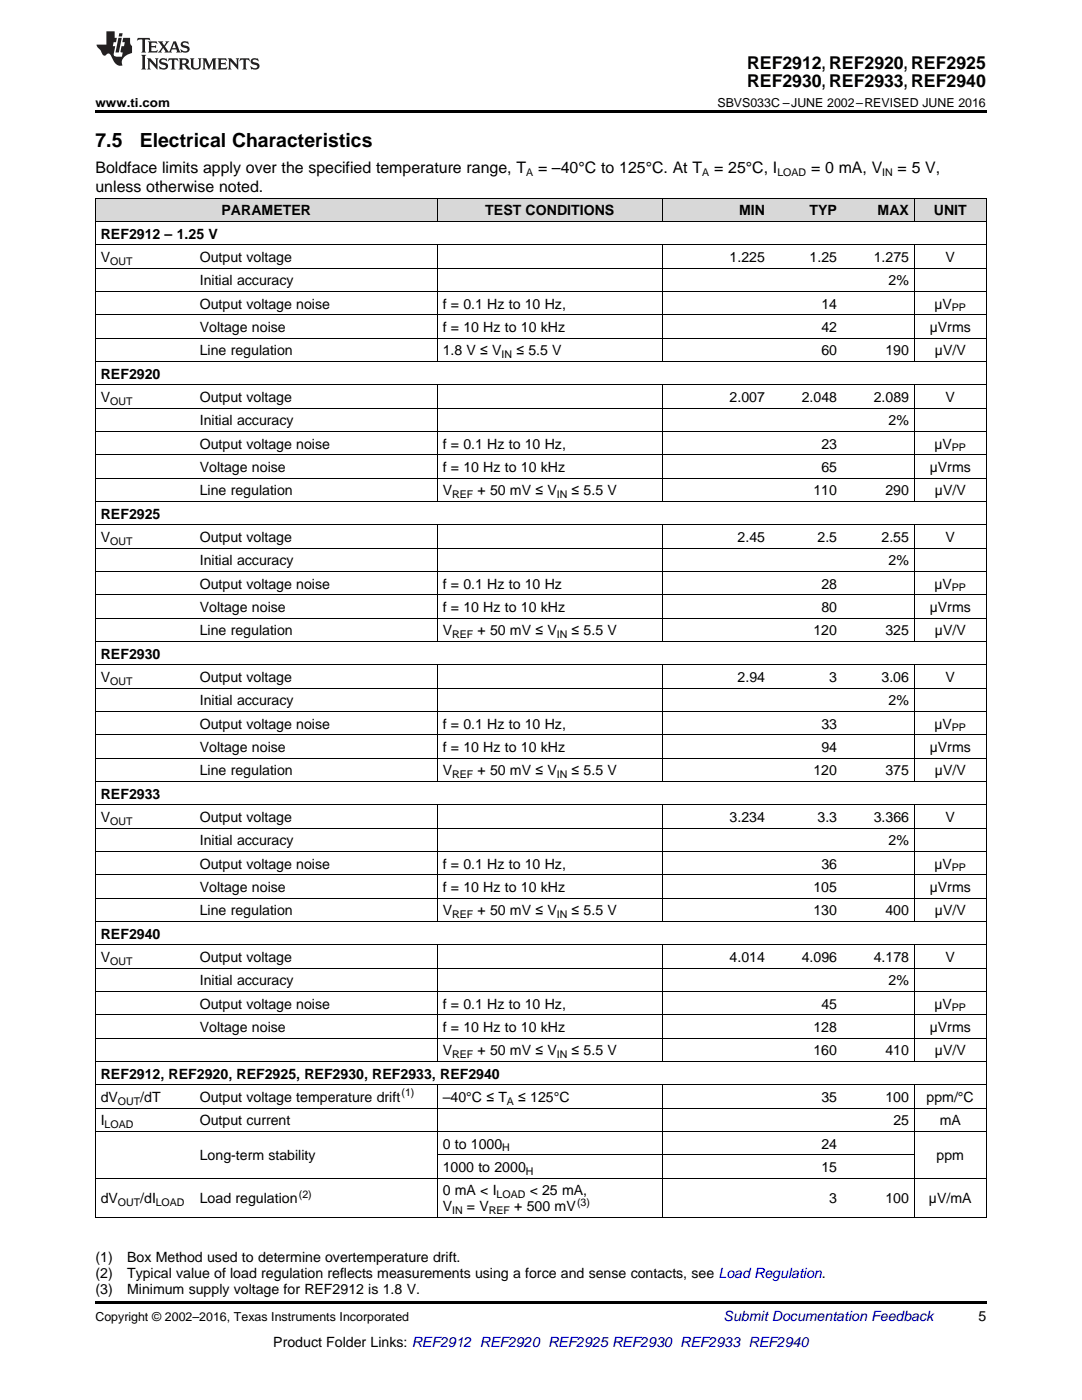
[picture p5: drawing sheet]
<svg xmlns="http://www.w3.org/2000/svg" width="216mm" height="279mm" viewBox="0 0 216 279" stroke-linecap="round" stroke-linejoin="round" font-family="sans-serif">
<defs><g id="words">
<g font-size="3.9">
<text x="19" y="29.3">7.5</text>
<text x="27.9" y="29.3">Electrical Characteristics</text>
</g>
<g font-size="3.5">
<text x="149.1" y="13.8">REF2912, REF2920, REF2925</text>
<text x="149.1" y="17.3">REF2930, REF2933, REF2940</text>
</g>
<g font-size="3.2">
<text x="19" y="34.4">Boldface limits apply over the specified temperature range, T</text>
<text x="107.4" y="34.4">= –40°C to 125°C. At T</text>
<text x="142.5" y="34.4">= 25°C, I</text>
<text x="161.8" y="34.4">= 0 mA, V</text>
<text x="179.1" y="34.4">= 5 V,</text>
<text x="19" y="38.3">unless otherwise noted.</text>
</g>
<g font-size="2.8">
<text x="20.1" y="47.6">REF2912 – 1.25 V</text>
<text x="44.2" y="43">PARAMETER</text>
<text x="96.8" y="43">TEST CONDITIONS</text>
<text x="147.5" y="43">MIN</text>
<text x="161.5" y="43">TYP</text>
<text x="175.1" y="43">MAX</text>
<text x="186.3" y="43">UNIT</text>
<text x="20.1" y="52.3">V</text>
<text x="39.9" y="52.3">Output voltage</text>
<text x="145.6" y="52.3">1.225</text>
<text x="161.5" y="52.3">1.25</text>
<text x="174.3" y="52.3">1.275</text>
<text x="188.7" y="52.3">V</text>
<text x="39.9" y="56.9">Initial accuracy</text>
<text x="177.3" y="56.9">2%</text>
<text x="39.9" y="61.6">Output voltage noise</text>
<text x="88.3" y="61.6">f = 0.1 Hz to 10 Hz,</text>
<text x="163.9" y="61.6">14</text>
<text x="186.4" y="61.6">µV</text>
<text x="39.9" y="66.3">Voltage noise</text>
<text x="39.9" y="70.9">Line regulation</text>
<text x="88.3" y="66.3">f = 10 Hz to 10 kHz</text>
<text x="88.3" y="70.9">1.8 V ≤ V</text>
<text x="103" y="70.9">≤ 5.5 V</text>
<text x="163.9" y="66.3">42</text>
<text x="163.9" y="70.9">60</text>
<text x="176.7" y="70.9">190</text>
<text x="185.5" y="66.3">µVrms</text>
<text x="186.5" y="70.9">µV/V</text>
<text x="20.1" y="75.6">REF2920</text>
<text x="20.1" y="80.2">V</text>
<text x="39.9" y="80.2">Output voltage</text>
<text x="145.6" y="80.2">2.007</text>
<text x="160" y="80.2">2.048</text>
<text x="174.3" y="80.2">2.089</text>
<text x="188.7" y="80.2">V</text>
<text x="39.9" y="84.9">Initial accuracy</text>
<text x="39.9" y="89.5">Output voltage noise</text>
<text x="88.3" y="89.5">f = 0.1 Hz to 10 Hz,</text>
<text x="163.9" y="89.5">23</text>
<text x="177.3" y="84.9">2%</text>
<text x="186.4" y="89.5">µV</text>
<text x="39.9" y="94.2">Voltage noise</text>
<text x="88.3" y="94.2">f = 10 Hz to 10 kHz</text>
<text x="163.9" y="94.2">65</text>
<text x="185.5" y="94.2">µVrms</text>
<text x="39.9" y="98.8">Line regulation</text>
<text x="88.3" y="98.8">V</text>
<text x="95.3" y="98.8">+ 50 mV ≤ V</text>
<text x="114.1" y="98.8">≤ 5.5 V</text>
<text x="162.3" y="98.8">110</text>
<text x="176.7" y="98.8">290</text>
<text x="186.5" y="98.8">µV/V</text>
<text x="20.1" y="103.5">REF2925</text>
<text x="20.1" y="108.2">V</text>
<text x="39.9" y="108.2">Output voltage</text>
<text x="39.9" y="112.8">Initial accuracy</text>
<text x="147.2" y="108.2">2.45</text>
<text x="163.1" y="108.2">2.5</text>
<text x="175.9" y="108.2">2.55</text>
<text x="177.3" y="112.8">2%</text>
<text x="188.7" y="108.2">V</text>
<text x="39.9" y="117.5">Output voltage noise</text>
<text x="88.3" y="117.5">f = 0.1 Hz to 10 Hz</text>
<text x="163.9" y="117.5">28</text>
<text x="186.4" y="117.5">µV</text>
<text x="39.9" y="122.1">Voltage noise</text>
<text x="88.3" y="122.1">f = 10 Hz to 10 kHz</text>
<text x="163.9" y="122.1">80</text>
<text x="185.5" y="122.1">µVrms</text>
<text x="20.1" y="131.4">REF2930</text>
<text x="39.9" y="126.8">Line regulation</text>
<text x="88.3" y="126.8">V</text>
<text x="95.3" y="126.8">+ 50 mV ≤ V</text>
<text x="114.1" y="126.8">≤ 5.5 V</text>
<text x="162.3" y="126.8">120</text>
<text x="176.7" y="126.8">325</text>
<text x="186.5" y="126.8">µV/V</text>
<text x="20.1" y="136.1">V</text>
<text x="39.9" y="136.1">Output voltage</text>
<text x="147.2" y="136.1">2.94</text>
<text x="165.5" y="136.1">3</text>
<text x="175.9" y="136.1">3.06</text>
<text x="188.7" y="136.1">V</text>
<text x="39.9" y="140.8">Initial accuracy</text>
<text x="177.3" y="140.8">2%</text>
<text x="39.9" y="145.4">Output voltage noise</text>
<text x="88.3" y="145.4">f = 0.1 Hz to 10 Hz,</text>
<text x="163.9" y="145.4">33</text>
<text x="186.4" y="145.4">µV</text>
<text x="39.9" y="150.1">Voltage noise</text>
<text x="39.9" y="154.7">Line regulation</text>
<text x="88.3" y="150.1">f = 10 Hz to 10 kHz</text>
<text x="88.3" y="154.7">V</text>
<text x="95.3" y="154.7">+ 50 mV ≤ V</text>
<text x="114.1" y="154.7">≤ 5.5 V</text>
<text x="162.3" y="154.7">120</text>
<text x="163.9" y="150.1">94</text>
<text x="176.7" y="154.7">375</text>
<text x="185.5" y="150.1">µVrms</text>
<text x="186.5" y="154.7">µV/V</text>
<text x="20.1" y="159.4">REF2933</text>
<text x="20.1" y="164">V</text>
<text x="39.9" y="164">Output voltage</text>
<text x="145.6" y="164">3.234</text>
<text x="163.1" y="164">3.3</text>
<text x="174.3" y="164">3.366</text>
<text x="188.7" y="164">V</text>
<text x="39.9" y="168.7">Initial accuracy</text>
<text x="39.9" y="173.4">Output voltage noise</text>
<text x="88.3" y="173.4">f = 0.1 Hz to 10 Hz,</text>
<text x="163.9" y="173.4">36</text>
<text x="177.3" y="168.7">2%</text>
<text x="186.4" y="173.4">µV</text>
<text x="39.9" y="178">Voltage noise</text>
<text x="88.3" y="178">f = 10 Hz to 10 kHz</text>
<text x="162.3" y="178">105</text>
<text x="185.5" y="178">µVrms</text>
<text x="39.9" y="182.7">Line regulation</text>
<text x="88.3" y="182.7">V</text>
<text x="95.3" y="182.7">+ 50 mV ≤ V</text>
<text x="114.1" y="182.7">≤ 5.5 V</text>
<text x="162.3" y="182.7">130</text>
<text x="176.7" y="182.7">400</text>
<text x="186.5" y="182.7">µV/V</text>
<text x="20.1" y="187.3">REF2940</text>
<text x="20.1" y="192">V</text>
<text x="39.9" y="192">Output voltage</text>
<text x="145.6" y="192">4.014</text>
<text x="160" y="192">4.096</text>
<text x="174.3" y="192">4.178</text>
<text x="188.7" y="192">V</text>
<text x="39.9" y="196.6">Initial accuracy</text>
<text x="177.3" y="196.6">2%</text>
<text x="39.9" y="201.3">Output voltage noise</text>
<text x="88.3" y="201.3">f = 0.1 Hz to 10 Hz,</text>
<text x="163.9" y="201.3">45</text>
<text x="186.4" y="201.3">µV</text>
<text x="39.9" y="206">Voltage noise</text>
<text x="88.3" y="206">f = 10 Hz to 10 kHz</text>
<text x="162.3" y="206">128</text>
<text x="185.5" y="206">µVrms</text>
<text x="20.1" y="215.3">REF2912, REF2920, REF2925, REF2930, REF2933, REF2940</text>
<text x="88.3" y="210.6">V</text>
<text x="95.3" y="210.6">+ 50 mV ≤ V</text>
<text x="114.1" y="210.6">≤ 5.5 V</text>
<text x="162.3" y="210.6">160</text>
<text x="176.7" y="210.6">410</text>
<text x="186.5" y="210.6">µV/V</text>
<text x="20.1" y="219.9">dV</text>
<text x="28" y="219.9">/dT</text>
<text x="39.9" y="219.9">Output voltage temperature drift</text>
<text x="88.3" y="219.9">–40°C ≤ T</text>
<text x="103.4" y="219.9">≤ 125°C</text>
<text x="163.9" y="219.9">35</text>
<text x="176.7" y="219.9">100</text>
<text x="184.9" y="219.9">ppm/°C</text>
<text x="20.1" y="224.6">I</text>
<text x="39.9" y="224.6">Output current</text>
<text x="178.3" y="224.6">25</text>
<text x="187.5" y="224.6">mA</text>
<text x="39.9" y="231.6">Long-term stability</text>
<text x="88.3" y="229.2">0 to 1000</text>
<text x="88.3" y="233.9">1000 to 2000</text>
<text x="163.9" y="229.2">24</text>
<text x="163.9" y="233.9">15</text>
<text x="186.9" y="231.6">ppm</text>
<text x="88.3" y="238.5">0 mA &lt; I</text>
<text x="105.7" y="238.5">&lt; 25 mA,</text>
<text x="20.1" y="240.1">dV</text>
<text x="28" y="240.1">/dI</text>
<text x="39.9" y="240.1">Load regulation</text>
<text x="88.3" y="241.7">V</text>
<text x="93.2" y="241.7">= V</text>
<text x="102.6" y="241.7">+ 500 mV</text>
<text x="165.5" y="240.1">3</text>
<text x="176.7" y="240.1">100</text>
<text x="185.3" y="240.1">µV/mA</text>
<text x="19" y="251.9">(1)</text>
<text x="25.4" y="251.9">Box Method used to determine overtemperature drift.</text>
<text x="19" y="255.1">(2)</text>
<text x="25.4" y="255.1">Typical value of load regulation reflects measurements using a force and sense contacts, see Load Regulation.</text>
<text x="19" y="258.2">(3)</text>
<text x="25.4" y="258.2">Minimum supply voltage for REF2912 is 1.8 V.</text>
<text x="195.3" y="263.6">5</text>
<text x="54.5" y="268.9">Product Folder Links: REF2912 REF2920 REF2925 REF2930 REF2933 REF2940</text>
</g>
<text font-size="2.8" fill="#0000c8" x="144.4" y="263.6">Submit Documentation Feedback</text>
<g font-size="2.5">
<text x="19" y="21.4">www.ti.com</text>
<text x="143.2" y="21.4">SBVS033C –JUNE 2002–REVISED JUNE 2016</text>
<text x="19" y="263.6">Copyright © 2002–2016, Texas Instruments Incorporated</text>
</g>
<g font-size="2.1">
<text x="105" y="35.1">A</text>
<text x="140.1" y="35.1">A</text>
<text x="155.1" y="35.1">LOAD</text>
<text x="176" y="35.1">IN</text>
<text x="22" y="52.8">OUT</text>
<text x="189.9" y="62.2">PP</text>
<text x="100.1" y="71.5">IN</text>
<text x="22" y="80.8">OUT</text>
<text x="189.9" y="90.1">PP</text>
<text x="90.2" y="99.4">REF</text>
<text x="111.1" y="99.4">IN</text>
<text x="22" y="108.7">OUT</text>
<text x="189.9" y="118">PP</text>
<text x="90.2" y="127.4">REF</text>
<text x="111.1" y="127.4">IN</text>
<text x="22" y="136.7">OUT</text>
<text x="189.9" y="146">PP</text>
<text x="90.2" y="155.3">REF</text>
<text x="111.1" y="155.3">IN</text>
<text x="22" y="164.6">OUT</text>
<text x="189.9" y="173.9">PP</text>
<text x="90.2" y="183.2">REF</text>
<text x="111.1" y="183.2">IN</text>
<text x="22" y="192.5">OUT</text>
<text x="189.9" y="201.9">PP</text>
<text x="90.2" y="211.2">REF</text>
<text x="111.1" y="211.2">IN</text>
<text x="23.5" y="220.5">OUT</text>
<text x="80.1" y="218.8">(1)</text>
<text x="101.1" y="220.5">A</text>
<text x="20.9" y="225.1">LOAD</text>
<text x="100.2" y="229.8">H</text>
<text x="59.6" y="239">(2)</text>
<text x="99.1" y="239.1">LOAD</text>
<text x="104.9" y="234.5">H</text>
<text x="23.5" y="240.7">OUT</text>
<text x="31.1" y="240.7">LOAD</text>
<text x="90.2" y="242.3">IN</text>
<text x="97.5" y="242.3">REF</text>
<text x="115.1" y="240.6">(3)</text>
</g>
</g></defs>
<g fill="#d8d8d8">
<path d="M19 39.6h19.8v4.6h-19.8z"/>
<path d="M38.8 39.6h48.5v4.6h-48.5z"/>
<path d="M87.3 39.6h44.9v4.6h-44.9z"/>
<path d="M132.2 39.6h21.5v4.6h-21.5z"/>
<path d="M153.7 39.6h14.4v4.6h-14.4z"/>
<path d="M168.1 39.6h14.4v4.6h-14.4z"/>
<path d="M182.5 39.6h14.3v4.6h-14.3z"/>
</g>
<path d="M19 22h177.8v.5h-177.8zM19 259.7h177.8v.5h-177.8z" fill="#000"/>
<g fill="none" stroke="#000" stroke-width=".2">
<path d="M19 39.5h177.8M19.1 39.5v203.5M87.2 39.5v4.7M132.1 39.5v4.7M182.4 39.5v4.7M196.8 39.5v203.5M19 58.2h177.8M19 53.5h177.8M19 48.8h177.8M19 44.2h177.8M87.2 48.9v23.3M132.1 48.9v23.3"/>
<path d="M182.4 48.9v23.3M19 76.8h177.8M19 72.1h177.8M19 67.5h177.8M19 62.8h177.8M87.2 76.8v23.3M132.1 76.8v23.3M182.4 76.8v23.3M19 95.4h177.8M19 90.8h177.8M19 86.1h177.8M19 81.4h177.8"/>
<path d="M19 118.7h177.8M19 114h177.8M19 109.4h177.8M19 104.7h177.8M19 100.1h177.8M87.2 104.7v23.4M132.1 104.7v23.4M182.4 104.7v23.4M19 137.3h177.8M19 132.7h177.8M19 128h177.8M19 123.3h177.8"/>
<path d="M87.2 132.7v23.3M132.1 132.7v23.3M182.4 132.7v23.3M19 155.9h177.8M19 151.3h177.8M19 146.6h177.8M19 142h177.8M19 179.2h177.8M19 174.6h177.8M19 169.9h177.8M19 165.3h177.8M19 160.6h177.8"/>
<path d="M87.2 160.6v23.3M132.1 160.6v23.3M182.4 160.6v23.3M19 197.9h177.8M19 193.2h177.8M19 188.5h177.8M19 183.9h177.8M87.2 188.6v23.3M132.1 188.6v23.3M182.4 188.6v23.3M19 216.5h177.8M19 211.8h177.8"/>
<path d="M19 207.2h177.8M19 202.5h177.8M87.2 216.5v26.5M132.1 216.5v26.5M182.4 216.5v26.5M19 235.1h177.8M19 225.8h177.8M19 221.1h177.8M87.3 230.5h95.2M19 242.9h177.8"/>
</g>
<g fill="#231f20">
<path d="M27.5 7.6l-.1 .5 .4-.2h.6v.1v2.1l-.2 .4h1l-.3-.4v-2.1l.1-.1h.5l.5 .2-.2-.5zM29.5 8.3l.2 .3v1.5l-.2 .4h1.8l.2-.6a1.04 1.04 0 0 1-1.3 .2v-.7h.6l.3 .2v-.6l-.3 .2h-.6v-.6l.8-.1 .4 .3-.2-.5zM31.5 8.3l.9 1.1-.9 1.1h.8l-.2-.2 .5-.7 .4 .7-.2 .2h1.5l-.1-.2 .1-.4h.9l.1 .4-.2 .2h1l-.3-.3-.7-1.9h-.5l-.9 2-.8-1 .9-1h-.8l.1 .3-.3 .5-.4-.6 .2-.2zM34.7 8.6l.4 1h-.7zM36.3 8.4a.63 .63 0 0 0-.2 .7 .63 .63 0 0 0 .6 .4l.6 .2 .1 .2a.75 .75 0 0 1-.7 .4 .75 .75 0 0 1-.6-.5l.1 .7 .1-.1a1.11 1.11 0 0 0 1.5-.6 1.13 1.13 0 0 0-1.2-.8l-.1-.4a1.04 1.04 0 0 1 1.2 .2l-.2-.5-.1 .1-.5-.2zM28.2 10.9l.2 .4v2.2l-.2 .4h1l-.3-.4v-2.2l.3-.4zM29.3 11.6l.3 .4v1.5l-.3 .4h.8l-.2-.4v-1.3l1.5 1.7v-1.9l.2-.4h-.7l.2 .4v.9l-1.1-1.3zM32 11.8a.62 .62 0 0 0-.2 .7 .62 .62 0 0 0 .6 .4l.6 .1 .1 .3a.76 .76 0 0 1-.7 .3 .76 .76 0 0 1-.6-.4l.1 .7 .1-.1a1.11 1.11 0 0 0 1.5-.6 1.13 1.13 0 0 0-1.2-.8l-.1-.4a1.04 1.04 0 0 1 1.2 .2l-.2-.6-.1 .1-.5-.1zM33.7 11.6l-.2 .6a.61 .61 0 0 1 .8-.3v1.6l-.2 .4h.9l-.2-.4v-1.6a.63 .63 0 0 1 .8 .3l-.2-.6zM35.6 11.6l.3 .4v1.5l-.3 .4h1l-.2-.2v-.8l.5 .2a.76 .76 0 0 0 1.2 .7l-1-1a.58 .58 0 0 0 .6-.5 .58 .58 0 0 0-.5-.6zM36.4 11.9h.1a.45 .45 0 0 1 .5 .1 .45 .45 0 0 1 .1 .5l-.7 .2zM37.9 11.6l.2 .2a2.17 2.17 0 0 0 .3 1.9 .99 .99 0 0 0 1.6-.6v-1.1l.2-.4h-.7l.2 .2a1.92 1.92 0 0 1-.2 1.8 .6 .6 0 0 1-.9-.5v-1.1l.2-.4zM40.4 11.6l.2 .4v1.5l-.2 .4h.7l-.2-.4v-1.4l.8 1.8 .8-1.8v1.4l-.2 .4h.9l-.2-.4v-1.5l.2-.4h-.8l-.6 1.5-.6-1.5zM43.4 11.6l.2 .4v1.5l-.2 .4h1.8l.2-.6a1.04 1.04 0 0 1-1.3 .1v-.6h.5l.4 .2v-.6l-.4 .2h-.5v-.7h.8l.3 .3-.1-.6zM45.5 11.6l.2 .4v1.5l-.2 .4h.7l-.2-.4v-1.3l1.5 1.7v-1.9l.2-.4h-.7l.2 .4v.9l-1.1-1.3zM47.9 11.6l-.1 .6a.61 .61 0 0 1 .8-.3v1.6l-.3 .4h1l-.3-.4 .1-1.6a.63 .63 0 0 1 .7 .3l-.1-.6zM50.2 11.8a.62 .62 0 0 0-.2 .7 .62 .62 0 0 0 .6 .4l.6 .1 .2 .3a.76 .76 0 0 1-.8 .3 .76 .76 0 0 1-.6-.4l.1 .7 .2-.1a1.11 1.11 0 0 0 1.5-.6 1.13 1.13 0 0 0-1.3-.8l-.1-.4a1.04 1.04 0 0 1 1.2 .2l-.1-.6-.2 .1-.5-.1z"/>
<path d="M21.2 6.3v2.6h-1.9l.1 .4 .7 .9a.91 .91 0 0 0 1 .8 .56 .56 0 0 1 .5-.3 .56 .56 0 0 1 .5 .3l.4 .8a1.53 1.53 0 0 0 1.9 1.2 1.54 1.54 0 0 1 1-2.1l.9-.3v-1.4a1.52 1.52 0 0 1-.3-1.6h-1.4l-.2 .8h.5l-.2 .8h-.4l-.2 1v.2l.4 .1-.2 .8a1.93 1.93 0 0 1-1.6-.3l.3-1.8h-.5l.2-.8h.4l.2-.8h-.4v-1.3zM23.6 7.6l-.6 2.9h.7l.6-2.9zM23.8 6.6l-.1 .7h.6l.2-.7z"/>
</g>
<use href="#words"/>
</svg>
